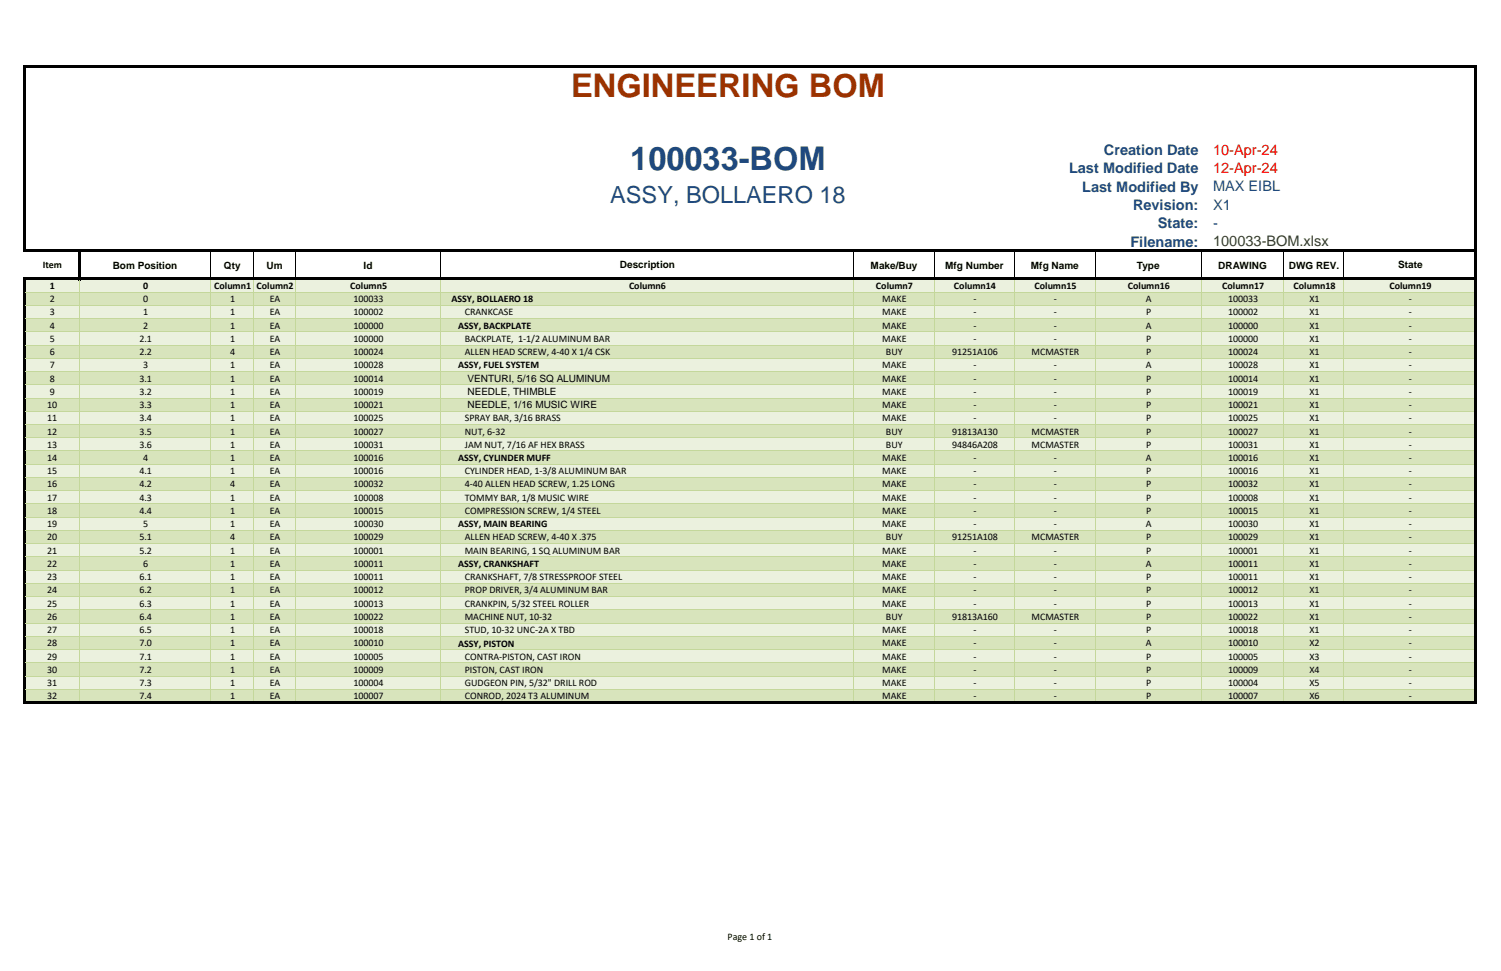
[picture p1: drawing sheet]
<svg xmlns="http://www.w3.org/2000/svg" width="432mm" height="279mm" viewBox="0 0 432 279" stroke-linecap="round" stroke-linejoin="round" font-family="sans-serif">
<defs><g id="words">
<text font-size="9.4" fill="#930" x="164.3" y="27.8">ENGINEERING BOM</text>
<text font-size="9.4" fill="#1f497d" x="181.3" y="49">100033-BOM</text>
<text font-size="6.8" fill="#1f497d" x="175.5" y="58.5">ASSY, BOLLAERO 18</text>
<g font-size="4.2" fill="#1f497d">
<text x="317.6" y="44.5">Creation Date</text>
<text x="307.5" y="49.8">Last Modified Date</text>
<text x="311.3" y="55.1">Last Modified By</text>
<text x="349" y="55.1">MAX EIBL</text>
<text x="326" y="60.4">Revision:</text>
<text x="333.1" y="65.7">State:</text>
<text x="349" y="60.4">X1</text>
<text x="349" y="65.7">-</text>
<text x="325.2" y="71">Filename:</text>
</g>
<g font-size="4.2" fill="#f00">
<text x="349" y="44.5">10-Apr-24</text>
<text x="349" y="49.8">12-Apr-24</text>
</g>
<text font-size="4.2" fill="#363636" x="349" y="70.8">100033-BOM.xlsx</text>
<g font-size="2.9">
<text x="12.3" y="77.2">Item</text>
<text x="32.4" y="77.3">Bom Position</text>
<text x="64.4" y="77.3">Qty</text>
<text x="76.7" y="77.3">Um</text>
<text x="104.6" y="77.3">Id</text>
<text x="178.3" y="77.2">Description</text>
<text x="250.5" y="77.3">Make/Buy</text>
<text x="271.9" y="77.3">Mfg Number</text>
<text x="296.6" y="77.3">Mfg Name</text>
<text x="327" y="77.3">Type</text>
<text x="350.5" y="77.3">DRAWING</text>
<text x="370.7" y="77.3">DWG REV.</text>
<text x="402.2" y="77.2">State</text>
<text x="14.3" y="83.1">1</text>
<text x="41.1" y="83.1">0</text>
<text x="61.6" y="83.1">Column1</text>
<text x="73.8" y="83.1">Column2</text>
<text x="100.7" y="83.1">Column5</text>
<text x="181" y="83.1">Column6</text>
<text x="252" y="83.1">Column7</text>
<text x="274.4" y="83.1">Column14</text>
<text x="297.6" y="83.1">Column15</text>
<text x="324.4" y="83.1">Column16</text>
<text x="351.6" y="83.1">Column17</text>
<text x="372.1" y="83.1">Column18</text>
<text x="399.7" y="83.1">Column19</text>
<text x="14.3" y="86.9">2</text>
<text x="41.1" y="86.9">0</text>
<text x="66.2" y="86.9">1</text>
<text x="77.6" y="86.9">EA</text>
<text x="101.7" y="86.9">100033</text>
<text x="129.9" y="86.9">ASSY, BOLLAERO 18</text>
<text x="253.8" y="86.9">MAKE</text>
<text x="280" y="86.9">-</text>
<text x="303.2" y="86.9">-</text>
<text x="329.6" y="86.9">A</text>
<text x="353.3" y="86.9">100033</text>
<text x="376.7" y="86.9">X1</text>
<text x="405.3" y="86.9">-</text>
<text x="14.3" y="90.7">3</text>
<text x="14.3" y="94.5">4</text>
<text x="41.1" y="90.7">1</text>
<text x="41.1" y="94.5">2</text>
<text x="66.2" y="90.7">1</text>
<text x="66.2" y="94.5">1</text>
<text x="77.6" y="90.7">EA</text>
<text x="77.6" y="94.5">EA</text>
<text x="101.7" y="90.7">100002</text>
<text x="101.7" y="94.5">100000</text>
<text x="131.8" y="94.5">ASSY, BACKPLATE</text>
<text x="133.7" y="90.7">CRANKCASE</text>
<text x="253.8" y="90.7">MAKE</text>
<text x="253.8" y="94.5">MAKE</text>
<text x="280" y="90.7">-</text>
<text x="280" y="94.5">-</text>
<text x="303.2" y="90.7">-</text>
<text x="303.2" y="94.5">-</text>
<text x="329.6" y="94.5">A</text>
<text x="329.7" y="90.7">P</text>
<text x="353.3" y="90.7">100002</text>
<text x="353.3" y="94.5">100000</text>
<text x="376.7" y="90.7">X1</text>
<text x="376.7" y="94.5">X1</text>
<text x="405.3" y="90.7">-</text>
<text x="405.3" y="94.5">-</text>
<text x="14.3" y="98.4">5</text>
<text x="40.1" y="98.4">2.1</text>
<text x="66.2" y="98.4">1</text>
<text x="77.6" y="98.4">EA</text>
<text x="101.7" y="98.4">100000</text>
<text x="133.7" y="98.4">BACKPLATE, 1-1/2 ALUMINUM BAR</text>
<text x="253.8" y="98.4">MAKE</text>
<text x="280" y="98.4">-</text>
<text x="303.2" y="98.4">-</text>
<text x="329.7" y="98.4">P</text>
<text x="353.3" y="98.4">100000</text>
<text x="376.7" y="98.4">X1</text>
<text x="405.3" y="98.4">-</text>
<text x="14.3" y="102.2">6</text>
<text x="14.3" y="106">7</text>
<text x="40.1" y="102.2">2.2</text>
<text x="41.1" y="106">3</text>
<text x="66.2" y="102.2">4</text>
<text x="66.2" y="106">1</text>
<text x="77.6" y="102.2">EA</text>
<text x="77.6" y="106">EA</text>
<text x="101.7" y="102.2">100024</text>
<text x="101.7" y="106">100028</text>
<text x="131.8" y="106">ASSY, FUEL SYSTEM</text>
<text x="133.7" y="102.2">ALLEN HEAD SCREW, 4-40 X 1/4 CSK</text>
<text x="253.8" y="106">MAKE</text>
<text x="254.9" y="102.2">BUY</text>
<text x="273.9" y="102.2">91251A106</text>
<text x="280" y="106">-</text>
<text x="296.7" y="102.2">MCMASTER</text>
<text x="303.2" y="106">-</text>
<text x="329.6" y="106">A</text>
<text x="329.7" y="102.2">P</text>
<text x="353.3" y="102.2">100024</text>
<text x="353.3" y="106">100028</text>
<text x="376.7" y="102.2">X1</text>
<text x="376.7" y="106">X1</text>
<text x="405.3" y="102.2">-</text>
<text x="405.3" y="106">-</text>
<text x="14.3" y="109.8">8</text>
<text x="14.3" y="113.6">9</text>
<text x="40.1" y="109.8">3.1</text>
<text x="40.1" y="113.6">3.2</text>
<text x="66.2" y="109.8">1</text>
<text x="66.2" y="113.6">1</text>
<text x="77.6" y="109.8">EA</text>
<text x="77.6" y="113.6">EA</text>
<text x="101.7" y="109.8">100014</text>
<text x="101.7" y="113.6">100019</text>
<text x="134.5" y="109.9">VENTURI, 5/16 SQ ALUMINUM</text>
<text x="134.5" y="113.7">NEEDLE, THIMBLE</text>
<text x="253.8" y="109.8">MAKE</text>
<text x="253.8" y="113.6">MAKE</text>
<text x="280" y="109.8">-</text>
<text x="280" y="113.6">-</text>
<text x="303.2" y="109.8">-</text>
<text x="303.2" y="113.6">-</text>
<text x="329.7" y="109.8">P</text>
<text x="329.7" y="113.6">P</text>
<text x="353.3" y="109.8">100014</text>
<text x="353.3" y="113.6">100019</text>
<text x="376.7" y="109.8">X1</text>
<text x="376.7" y="113.6">X1</text>
<text x="405.3" y="109.8">-</text>
<text x="405.3" y="113.6">-</text>
<text x="13.6" y="117.4">10</text>
<text x="40.1" y="117.4">3.3</text>
<text x="66.2" y="117.4">1</text>
<text x="77.6" y="117.4">EA</text>
<text x="101.7" y="117.4">100021</text>
<text x="134.5" y="117.5">NEEDLE, 1/16 MUSIC WIRE</text>
<text x="253.8" y="117.4">MAKE</text>
<text x="280" y="117.4">-</text>
<text x="303.2" y="117.4">-</text>
<text x="329.7" y="117.4">P</text>
<text x="353.3" y="117.4">100021</text>
<text x="376.7" y="117.4">X1</text>
<text x="405.3" y="117.4">-</text>
<text x="13.6" y="121.2">11</text>
<text x="13.6" y="125">12</text>
<text x="40.1" y="121.2">3.4</text>
<text x="40.1" y="125">3.5</text>
<text x="66.2" y="121.2">1</text>
<text x="66.2" y="125">1</text>
<text x="77.6" y="121.2">EA</text>
<text x="77.6" y="125">EA</text>
<text x="101.7" y="121.2">100025</text>
<text x="101.7" y="125">100027</text>
<text x="133.7" y="121.2">SPRAY BAR, 3/16 BRASS</text>
<text x="133.7" y="125">NUT, 6-32</text>
<text x="253.8" y="121.2">MAKE</text>
<text x="254.9" y="125">BUY</text>
<text x="273.9" y="125">91813A130</text>
<text x="280" y="121.2">-</text>
<text x="296.7" y="125">MCMASTER</text>
<text x="303.2" y="121.2">-</text>
<text x="329.7" y="121.2">P</text>
<text x="329.7" y="125">P</text>
<text x="353.3" y="121.2">100025</text>
<text x="353.3" y="125">100027</text>
<text x="376.7" y="121.2">X1</text>
<text x="376.7" y="125">X1</text>
<text x="405.3" y="121.2">-</text>
<text x="405.3" y="125">-</text>
<text x="13.6" y="128.8">13</text>
<text x="40.1" y="128.8">3.6</text>
<text x="66.2" y="128.8">1</text>
<text x="77.6" y="128.8">EA</text>
<text x="101.7" y="128.8">100031</text>
<text x="133.7" y="128.8">JAM NUT, 7/16 AF HEX BRASS</text>
<text x="254.9" y="128.8">BUY</text>
<text x="273.9" y="128.8">94846A208</text>
<text x="296.7" y="128.8">MCMASTER</text>
<text x="329.7" y="128.8">P</text>
<text x="353.3" y="128.8">100031</text>
<text x="376.7" y="128.8">X1</text>
<text x="405.3" y="128.8">-</text>
<text x="13.6" y="132.6">14</text>
<text x="13.6" y="136.5">15</text>
<text x="40.1" y="136.5">4.1</text>
<text x="41.1" y="132.6">4</text>
<text x="66.2" y="132.6">1</text>
<text x="66.2" y="136.5">1</text>
<text x="77.6" y="132.6">EA</text>
<text x="77.6" y="136.5">EA</text>
<text x="101.7" y="132.6">100016</text>
<text x="101.7" y="136.5">100016</text>
<text x="131.8" y="132.6">ASSY, CYLINDER MUFF</text>
<text x="133.7" y="136.5">CYLINDER HEAD, 1-3/8 ALUMINUM BAR</text>
<text x="253.8" y="132.6">MAKE</text>
<text x="253.8" y="136.5">MAKE</text>
<text x="280" y="132.6">-</text>
<text x="280" y="136.5">-</text>
<text x="303.2" y="132.6">-</text>
<text x="303.2" y="136.5">-</text>
<text x="329.6" y="132.6">A</text>
<text x="329.7" y="136.5">P</text>
<text x="353.3" y="132.6">100016</text>
<text x="353.3" y="136.5">100016</text>
<text x="376.7" y="132.6">X1</text>
<text x="376.7" y="136.5">X1</text>
<text x="405.3" y="132.6">-</text>
<text x="405.3" y="136.5">-</text>
<text x="13.6" y="140.3">16</text>
<text x="40.1" y="140.3">4.2</text>
<text x="66.2" y="140.3">4</text>
<text x="77.6" y="140.3">EA</text>
<text x="101.7" y="140.3">100032</text>
<text x="133.7" y="140.3">4-40 ALLEN HEAD SCREW, 1.25 LONG</text>
<text x="253.8" y="140.3">MAKE</text>
<text x="280" y="140.3">-</text>
<text x="303.2" y="140.3">-</text>
<text x="329.7" y="140.3">P</text>
<text x="353.3" y="140.3">100032</text>
<text x="376.7" y="140.3">X1</text>
<text x="405.3" y="140.3">-</text>
<text x="13.6" y="144.1">17</text>
<text x="13.6" y="147.9">18</text>
<text x="40.1" y="144.1">4.3</text>
<text x="40.1" y="147.9">4.4</text>
<text x="66.2" y="144.1">1</text>
<text x="66.2" y="147.9">1</text>
<text x="77.6" y="144.1">EA</text>
<text x="77.6" y="147.9">EA</text>
<text x="101.7" y="144.1">100008</text>
<text x="101.7" y="147.9">100015</text>
<text x="133.7" y="144.1">TOMMY BAR, 1/8 MUSIC WIRE</text>
<text x="133.7" y="147.9">COMPRESSION SCREW, 1/4 STEEL</text>
<text x="253.8" y="144.1">MAKE</text>
<text x="253.8" y="147.9">MAKE</text>
<text x="280" y="144.1">-</text>
<text x="280" y="147.9">-</text>
<text x="303.2" y="144.1">-</text>
<text x="303.2" y="147.9">-</text>
<text x="329.7" y="144.1">P</text>
<text x="329.7" y="147.9">P</text>
<text x="353.3" y="144.1">100008</text>
<text x="353.3" y="147.9">100015</text>
<text x="376.7" y="144.1">X1</text>
<text x="376.7" y="147.9">X1</text>
<text x="405.3" y="144.1">-</text>
<text x="405.3" y="147.9">-</text>
<text x="13.6" y="151.7">19</text>
<text x="13.6" y="155.5">20</text>
<text x="40.1" y="155.5">5.1</text>
<text x="41.1" y="151.7">5</text>
<text x="66.2" y="151.7">1</text>
<text x="66.2" y="155.5">4</text>
<text x="77.6" y="151.7">EA</text>
<text x="77.6" y="155.5">EA</text>
<text x="101.7" y="151.7">100030</text>
<text x="101.7" y="155.5">100029</text>
<text x="131.8" y="151.7">ASSY, MAIN BEARING</text>
<text x="133.7" y="155.5">ALLEN HEAD SCREW, 4-40 X .375</text>
<text x="253.8" y="151.7">MAKE</text>
<text x="254.9" y="155.5">BUY</text>
<text x="273.9" y="155.5">91251A108</text>
<text x="280" y="151.7">-</text>
<text x="296.7" y="155.5">MCMASTER</text>
<text x="303.2" y="151.7">-</text>
<text x="329.6" y="151.7">A</text>
<text x="329.7" y="155.5">P</text>
<text x="353.3" y="151.7">100030</text>
<text x="353.3" y="155.5">100029</text>
<text x="376.7" y="151.7">X1</text>
<text x="376.7" y="155.5">X1</text>
<text x="405.3" y="151.7">-</text>
<text x="405.3" y="155.5">-</text>
<text x="13.6" y="159.3">21</text>
<text x="40.1" y="159.3">5.2</text>
<text x="66.2" y="159.3">1</text>
<text x="77.6" y="159.3">EA</text>
<text x="101.7" y="159.3">100001</text>
<text x="133.7" y="159.3">MAIN BEARING, 1 SQ ALUMINUM BAR</text>
<text x="253.8" y="159.3">MAKE</text>
<text x="280" y="159.3">-</text>
<text x="303.2" y="159.3">-</text>
<text x="329.7" y="159.3">P</text>
<text x="353.3" y="159.3">100001</text>
<text x="376.7" y="159.3">X1</text>
<text x="405.3" y="159.3">-</text>
<text x="13.6" y="163.1">22</text>
<text x="13.6" y="166.9">23</text>
<text x="40.1" y="166.9">6.1</text>
<text x="41.1" y="163.1">6</text>
<text x="66.2" y="163.1">1</text>
<text x="66.2" y="166.9">1</text>
<text x="77.6" y="163.1">EA</text>
<text x="77.6" y="166.9">EA</text>
<text x="101.7" y="163.1">100011</text>
<text x="101.7" y="166.9">100011</text>
<text x="131.8" y="163.1">ASSY, CRANKSHAFT</text>
<text x="133.7" y="166.9">CRANKSHAFT, 7/8 STRESSPROOF STEEL</text>
<text x="253.8" y="163.1">MAKE</text>
<text x="253.8" y="166.9">MAKE</text>
<text x="280" y="163.1">-</text>
<text x="280" y="166.9">-</text>
<text x="303.2" y="163.1">-</text>
<text x="303.2" y="166.9">-</text>
<text x="329.6" y="163.1">A</text>
<text x="329.7" y="166.9">P</text>
<text x="353.3" y="163.1">100011</text>
<text x="353.3" y="166.9">100011</text>
<text x="376.7" y="163.1">X1</text>
<text x="376.7" y="166.9">X1</text>
<text x="405.3" y="163.1">-</text>
<text x="405.3" y="166.9">-</text>
<text x="13.6" y="170.8">24</text>
<text x="40.1" y="170.8">6.2</text>
<text x="66.2" y="170.8">1</text>
<text x="77.6" y="170.8">EA</text>
<text x="101.7" y="170.8">100012</text>
<text x="133.7" y="170.8">PROP DRIVER, 3/4 ALUMINUM BAR</text>
<text x="253.8" y="170.8">MAKE</text>
<text x="280" y="170.8">-</text>
<text x="303.2" y="170.8">-</text>
<text x="329.7" y="170.8">P</text>
<text x="353.3" y="170.8">100012</text>
<text x="376.7" y="170.8">X1</text>
<text x="405.3" y="170.8">-</text>
<text x="13.6" y="174.6">25</text>
<text x="13.6" y="178.4">26</text>
<text x="40.1" y="174.6">6.3</text>
<text x="40.1" y="178.4">6.4</text>
<text x="66.2" y="174.6">1</text>
<text x="66.2" y="178.4">1</text>
<text x="77.6" y="174.6">EA</text>
<text x="77.6" y="178.4">EA</text>
<text x="101.7" y="174.6">100013</text>
<text x="101.7" y="178.4">100022</text>
<text x="133.7" y="174.6">CRANKPIN, 5/32 STEEL ROLLER</text>
<text x="133.7" y="178.4">MACHINE NUT, 10-32</text>
<text x="253.8" y="174.6">MAKE</text>
<text x="254.9" y="178.4">BUY</text>
<text x="273.9" y="178.4">91813A160</text>
<text x="280" y="174.6">-</text>
<text x="296.7" y="178.4">MCMASTER</text>
<text x="303.2" y="174.6">-</text>
<text x="329.7" y="174.6">P</text>
<text x="329.7" y="178.4">P</text>
<text x="353.3" y="174.6">100013</text>
<text x="353.3" y="178.4">100022</text>
<text x="376.7" y="174.6">X1</text>
<text x="376.7" y="178.4">X1</text>
<text x="405.3" y="174.6">-</text>
<text x="405.3" y="178.4">-</text>
<text x="13.6" y="182.2">27</text>
<text x="13.6" y="186">28</text>
<text x="40.1" y="182.2">6.5</text>
<text x="40.1" y="186">7.0</text>
<text x="66.2" y="182.2">1</text>
<text x="66.2" y="186">1</text>
<text x="77.6" y="182.2">EA</text>
<text x="77.6" y="186">EA</text>
<text x="101.7" y="182.2">100018</text>
<text x="101.7" y="186">100010</text>
<text x="133.7" y="182.2">STUD, 10-32 UNC-2A X TBD</text>
<text x="253.8" y="182.2">MAKE</text>
<text x="253.8" y="186">MAKE</text>
<text x="280" y="182.2">-</text>
<text x="280" y="186">-</text>
<text x="303.2" y="182.2">-</text>
<text x="303.2" y="186">-</text>
<text x="329.6" y="186">A</text>
<text x="329.7" y="182.2">P</text>
<text x="353.3" y="182.2">100018</text>
<text x="353.3" y="186">100010</text>
<text x="376.7" y="182.2">X1</text>
<text x="376.7" y="186">X2</text>
<text x="405.3" y="182.2">-</text>
<text x="405.3" y="186">-</text>
<text x="13.6" y="189.8">29</text>
<text x="40.1" y="189.8">7.1</text>
<text x="66.2" y="189.8">1</text>
<text x="77.6" y="189.8">EA</text>
<text x="101.7" y="189.8">100005</text>
<text x="131.8" y="186.1">ASSY, PISTON</text>
<text x="133.7" y="189.8">CONTRA-PISTON, CAST IRON</text>
<text x="253.8" y="189.8">MAKE</text>
<text x="280" y="189.8">-</text>
<text x="303.2" y="189.8">-</text>
<text x="329.7" y="189.8">P</text>
<text x="353.3" y="189.8">100005</text>
<text x="376.7" y="189.8">X3</text>
<text x="405.3" y="189.8">-</text>
<text x="13.6" y="193.6">30</text>
<text x="13.6" y="197.4">31</text>
<text x="40.1" y="193.6">7.2</text>
<text x="40.1" y="197.4">7.3</text>
<text x="66.2" y="193.6">1</text>
<text x="66.2" y="197.4">1</text>
<text x="77.6" y="193.6">EA</text>
<text x="77.6" y="197.4">EA</text>
<text x="101.7" y="193.6">100009</text>
<text x="101.7" y="197.4">100004</text>
<text x="133.7" y="193.6">PISTON, CAST IRON</text>
<text x="133.7" y="197.4">GUDGEON PIN, 5/32&quot; DRILL ROD</text>
<text x="253.8" y="193.6">MAKE</text>
<text x="253.8" y="197.4">MAKE</text>
<text x="280" y="193.6">-</text>
<text x="280" y="197.4">-</text>
<text x="303.2" y="193.6">-</text>
<text x="303.2" y="197.4">-</text>
<text x="329.7" y="193.6">P</text>
<text x="329.7" y="197.4">P</text>
<text x="353.3" y="193.6">100009</text>
<text x="353.3" y="197.4">100004</text>
<text x="376.7" y="193.6">X4</text>
<text x="376.7" y="197.4">X5</text>
<text x="405.3" y="193.6">-</text>
<text x="405.3" y="197.4">-</text>
<text x="13.6" y="201.2">32</text>
<text x="40.1" y="201.2">7.4</text>
<text x="66.2" y="201.2">1</text>
<text x="77.6" y="201.2">EA</text>
<text x="101.7" y="201.2">100007</text>
<text x="133.7" y="201.2">CONROD, 2024 T3 ALUMINUM</text>
<text x="253.8" y="201.2">MAKE</text>
<text x="280" y="201.2">-</text>
<text x="303.2" y="201.2">-</text>
<text x="329.7" y="201.2">P</text>
<text x="353.3" y="201.2">100007</text>
<text x="376.7" y="201.2">X6</text>
<text x="405.3" y="201.2">-</text>
<text x="209.3" y="270.4">Page 1 of 1</text>
</g>
</g></defs>
<path d="M7.1 80.2h417.5v3.9h-417.5z" fill-rule="evenodd" fill="#ebf1de"/>
<path d="M7.1 84h417.5v3.9h-417.5z" fill-rule="evenodd" fill="#d8e4bc"/>
<path d="M7.1 87.8h417.5v3.9h-417.5z" fill-rule="evenodd" fill="#ebf1de"/>
<path d="M7.1 91.7h417.5v3.8h-417.5z" fill-rule="evenodd" fill="#d8e4bc"/>
<path d="M7.1 95.5h417.5v3.8h-417.5z" fill-rule="evenodd" fill="#ebf1de"/>
<path d="M7.1 99.3h417.5v3.8h-417.5z" fill-rule="evenodd" fill="#d8e4bc"/>
<path d="M7.1 103.1h417.5v3.9h-417.5z" fill-rule="evenodd" fill="#ebf1de"/>
<path d="M7.1 106.9h417.5v3.9h-417.5z" fill-rule="evenodd" fill="#d8e4bc"/>
<path d="M7.1 110.7h417.5v3.9h-417.5z" fill-rule="evenodd" fill="#ebf1de"/>
<path d="M7.1 114.5h417.5v3.9h-417.5z" fill-rule="evenodd" fill="#d8e4bc"/>
<path d="M7.1 118.3h417.5v3.9h-417.5z" fill-rule="evenodd" fill="#ebf1de"/>
<path d="M7.1 122.1h417.5v3.9h-417.5z" fill-rule="evenodd" fill="#d8e4bc"/>
<path d="M7.1 126h417.5v3.8h-417.5z" fill-rule="evenodd" fill="#ebf1de"/>
<path d="M7.1 129.8h417.5v3.8h-417.5z" fill-rule="evenodd" fill="#d8e4bc"/>
<path d="M7.1 133.6h417.5v3.8h-417.5z" fill-rule="evenodd" fill="#ebf1de"/>
<path d="M7.1 137.4h417.5v3.8h-417.5z" fill-rule="evenodd" fill="#d8e4bc"/>
<path d="M7.1 141.2h417.5v3.9h-417.5z" fill-rule="evenodd" fill="#ebf1de"/>
<path d="M7.1 145h417.5v3.9h-417.5z" fill-rule="evenodd" fill="#d8e4bc"/>
<path d="M7.1 148.8h417.5v3.9h-417.5z" fill-rule="evenodd" fill="#ebf1de"/>
<path d="M7.1 152.6h417.5v3.9h-417.5z" fill-rule="evenodd" fill="#d8e4bc"/>
<path d="M7.1 156.4h417.5v3.9h-417.5z" fill-rule="evenodd" fill="#ebf1de"/>
<path d="M7.1 160.3h417.5v3.8h-417.5z" fill-rule="evenodd" fill="#d8e4bc"/>
<path d="M7.1 164.1h417.5v3.8h-417.5z" fill-rule="evenodd" fill="#ebf1de"/>
<path d="M7.1 167.9h417.5v3.8h-417.5z" fill-rule="evenodd" fill="#d8e4bc"/>
<path d="M7.1 171.7h417.5v3.8h-417.5z" fill-rule="evenodd" fill="#ebf1de"/>
<path d="M7.1 175.5h417.5v3.8h-417.5z" fill-rule="evenodd" fill="#d8e4bc"/>
<path d="M7.1 179.3h417.5v3.9h-417.5z" fill-rule="evenodd" fill="#ebf1de"/>
<path d="M7.1 183.1h417.5v3.9h-417.5z" fill-rule="evenodd" fill="#d8e4bc"/>
<path d="M7.1 186.9h417.5v3.9h-417.5z" fill-rule="evenodd" fill="#ebf1de"/>
<path d="M7.1 190.7h417.5v3.9h-417.5z" fill-rule="evenodd" fill="#d8e4bc"/>
<path d="M7.1 194.6h417.5v3.8h-417.5z" fill-rule="evenodd" fill="#ebf1de"/>
<path d="M7.1 198.4h417.5v3.8h-417.5z" fill-rule="evenodd" fill="#d8e4bc"/>
<g fill="#000">
<path d="M7.4 18.8h417.5v.8h-417.5z" fill-rule="evenodd"/>
<path d="M6.6 18.8h.8v53.7h-.8z" fill-rule="evenodd"/>
<path d="M7.4 71.8h417.5v.7h-417.5z" fill-rule="evenodd"/>
<path d="M7.4 79.8h417.5v.8h-417.5z" fill-rule="evenodd"/>
<path d="M22.4 72.5h.8v8.1h-.8z" fill-rule="evenodd"/>
<path d="M6.6 79.9h.8v122.7h-.8z" fill-rule="evenodd"/>
<path d="M7.4 201.8h417.5v.8h-417.5z" fill-rule="evenodd"/>
<path d="M424.1 19.6h.8v183h-.8z" fill-rule="evenodd"/>
</g>
<path d="M60.7 72.5v7.3M72.9 72.5v7.3M85.1 72.5v7.3M126.7 72.5v7.3M245.6 72.5v7.3M268.7 72.5v7.3M291.9 72.5v7.3M315 72.5v7.3M345.6 72.5v7.3M369.4 72.5v7.3M386.6 72.5v7.3" fill="none" stroke="#000" stroke-width=".29"/>
<g fill="none" stroke="#c4d79b" stroke-width=".29">
<path d="M7.4 84h416.7M7.4 87.8h416.7M7.4 91.7h416.7M7.4 95.5h416.7M7.4 99.3h416.7M22.8 80.6v121.2M60.7 80.6v121.2M72.9 80.6v121.2M85.1 80.6v121.2M126.7 80.6v121.2M245.6 80.6v121.2M268.7 80.6v121.2"/>
<path d="M291.9 80.6v121.2M315 80.6v121.2M345.6 80.6v121.2M369.4 80.6v121.2M386.6 80.6v121.2M7.4 103.1h416.7M7.4 106.9h416.7M7.4 110.7h416.7M7.4 114.5h416.7M7.4 118.3h416.7M7.4 122.1h416.7M7.4 126h416.7"/>
<path d="M7.4 129.8h416.7M7.4 133.6h416.7M7.4 137.4h416.7M7.4 141.2h416.7M7.4 145h416.7M7.4 148.8h416.7M7.4 152.6h416.7M7.4 156.4h416.7M7.4 160.3h416.7M7.4 164.1h416.7M7.4 167.9h416.7M7.4 171.7h416.7"/>
<path d="M7.4 175.5h416.7M7.4 179.3h416.7M7.4 183.1h416.7M7.4 186.9h416.7M7.4 190.7h416.7M7.4 194.6h416.7M7.4 198.4h416.7"/>
</g>
<use href="#words"/>
</svg>
